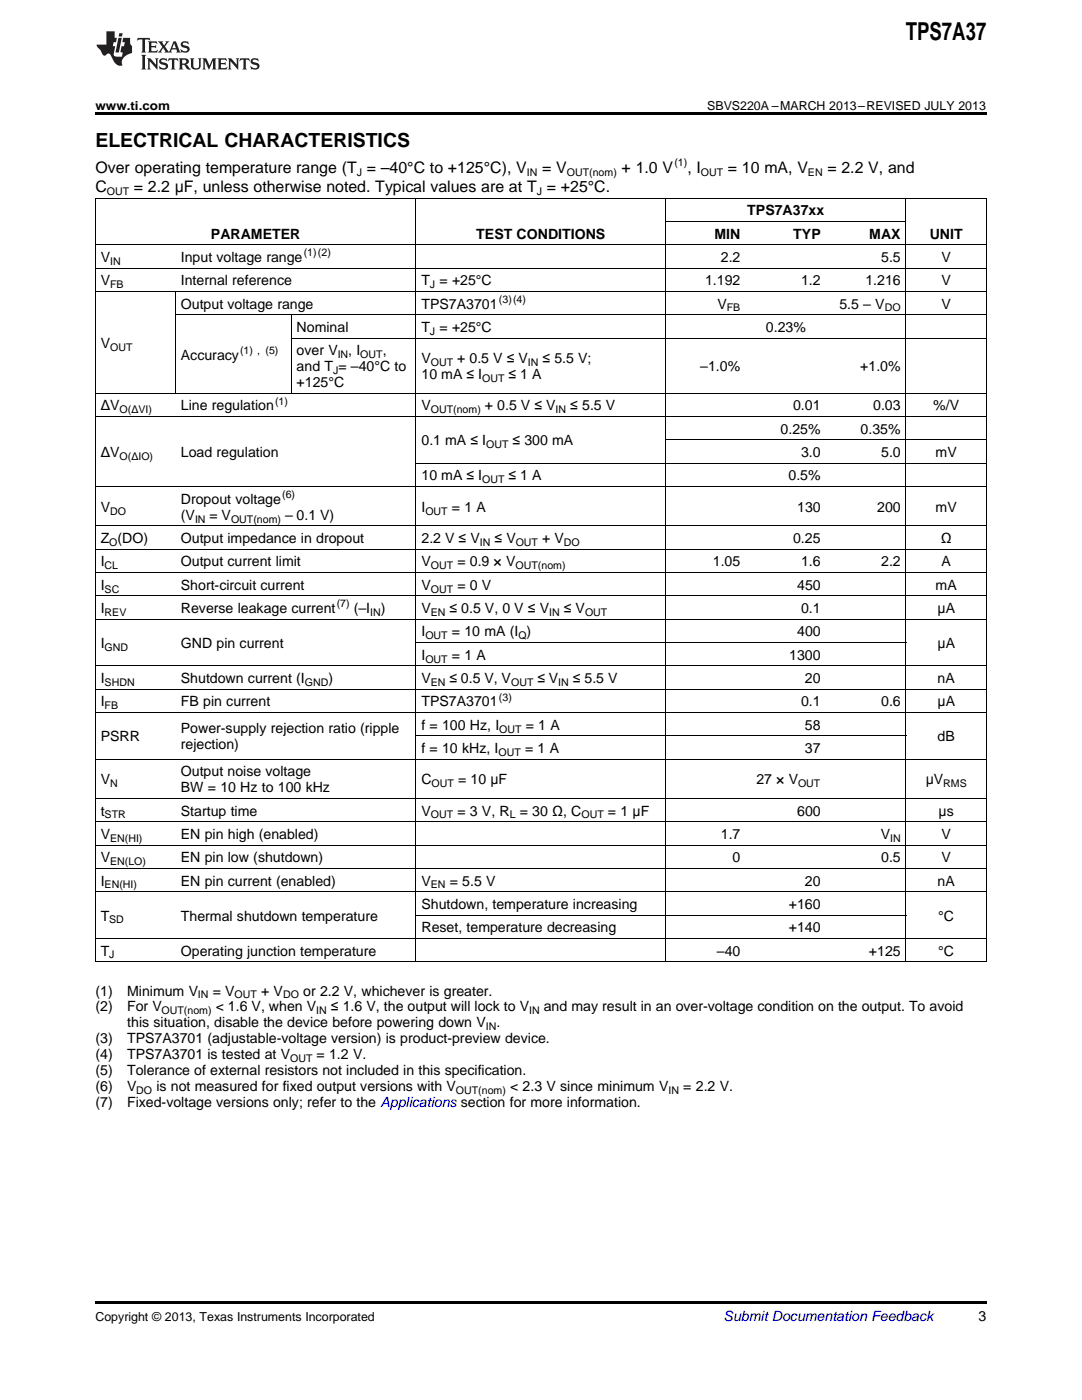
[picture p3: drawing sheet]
<svg xmlns="http://www.w3.org/2000/svg" width="216mm" height="279mm" viewBox="0 0 216 279" stroke-linecap="round" stroke-linejoin="round" font-family="sans-serif">
<defs><g id="words">
<text font-size="4.9" x="180.8" y="7.9">TPS7A37</text>
<text font-size="3.9" x="19" y="29.3">ELECTRICAL CHARACTERISTICS</text>
<g font-size="3.2">
<text x="19" y="34.4">Over operating temperature range (T = –40°C to +125°C), V</text>
<text x="108.2" y="34.4">= V</text>
<text x="124" y="34.4">+ 1.0 V</text>
<text x="137.1" y="34.4">, I</text>
<text x="145.2" y="34.4">= 10 mA, V</text>
<text x="165.1" y="34.4">= 2.2 V, and</text>
<text x="19" y="38.3">C</text>
<text x="26.7" y="38.3">= 2.2 μF, unless otherwise noted. Typical values are at T = +25°C.</text>
</g>
<g font-size="2.8">
<text x="42.1" y="47.6">PARAMETER</text>
<text x="95" y="47.6">TEST CONDITIONS</text>
<text x="142.6" y="47.6">MIN</text>
<text x="149.1" y="43">TPS7A37xx</text>
<text x="158.3" y="47.6">TYP</text>
<text x="173.5" y="47.6">MAX</text>
<text x="185.5" y="47.6">UNIT</text>
<text x="20.1" y="52.3">V</text>
<text x="36.1" y="52.3">Input voltage range</text>
<text x="143.8" y="52.3">2.2</text>
<text x="175.8" y="52.3">5.5</text>
<text x="187.9" y="52.3">V</text>
<text x="20.1" y="56.9">V</text>
<text x="36.1" y="56.9">Internal reference</text>
<text x="84.1" y="56.9">T = +25°C</text>
<text x="140.7" y="56.9">1.192</text>
<text x="159.8" y="56.9">1.2</text>
<text x="172.7" y="56.9">1.216</text>
<text x="187.9" y="56.9">V</text>
<text x="36.1" y="61.6">Output voltage range</text>
<text x="84.1" y="61.6">TPS7A3701</text>
<text x="143.2" y="61.6">V</text>
<text x="167.5" y="61.6">5.5 – V</text>
<text x="187.9" y="61.6">V</text>
<text x="20.1" y="69.4">V</text>
<text x="36.1" y="71.8">Accuracy</text>
<text x="59.2" y="66.3">Nominal</text>
<text x="59.2" y="70.9">over V</text>
<text x="69.5" y="70.9">, I</text>
<text x="76.4" y="70.9">,</text>
<text x="84.1" y="66.3">T = +25°C</text>
<text x="152.8" y="66.3">0.23%</text>
<text x="59.2" y="74.1">and T = –40°C to</text>
<text x="59.2" y="77.3">+125°C</text>
<text x="84.1" y="72.5">V</text>
<text x="84.1" y="75.7">10 mA ≤ I</text>
<text x="91.2" y="72.5">+ 0.5 V ≤ V</text>
<text x="101.5" y="75.7">≤ 1 A</text>
<text x="108.3" y="72.5">≤ 5.5 V;</text>
<text x="139.7" y="74.1">–1.0%</text>
<text x="171.7" y="74.1">+1.0%</text>
<text x="20.1" y="81.9">ΔV</text>
<text x="36.1" y="81.9">Line regulation</text>
<text x="84.1" y="81.9">V</text>
<text x="96.8" y="81.9">+ 0.5 V ≤ V</text>
<text x="113.8" y="81.9">≤ 5.5 V</text>
<text x="158.3" y="81.9">0.01</text>
<text x="174.2" y="81.9">0.03</text>
<text x="186.2" y="81.9">%/V</text>
<text x="84.1" y="88.9">0.1 mA ≤ I</text>
<text x="102.3" y="88.9">≤ 300 mA</text>
<text x="155.8" y="86.6">0.25%</text>
<text x="171.7" y="86.6">0.35%</text>
<text x="20.1" y="91.2">ΔV</text>
<text x="36.1" y="91.2">Load regulation</text>
<text x="84.1" y="95.9">10 mA ≤ I</text>
<text x="101.5" y="95.9">≤ 1 A</text>
<text x="157.3" y="95.9">0.5%</text>
<text x="159.8" y="91.2">3.0</text>
<text x="175.8" y="91.2">5.0</text>
<text x="186.7" y="91.2">mV</text>
<text x="36.1" y="100.5">Dropout voltage</text>
<text x="20.1" y="102.1">V</text>
<text x="36.1" y="103.7">(V</text>
<text x="41.8" y="103.7">= V</text>
<text x="56.9" y="103.7">– 0.1 V)</text>
<text x="84.1" y="102.1">I</text>
<text x="90.2" y="102.1">= 1 A</text>
<text x="159.1" y="102.1">130</text>
<text x="175" y="102.1">200</text>
<text x="186.7" y="102.1">mV</text>
<text x="20.1" y="108.4">Z (DO)</text>
<text x="20.1" y="113">I</text>
<text x="36.1" y="108.4">Output impedance in dropout</text>
<text x="36.1" y="113">Output current limit</text>
<text x="84.1" y="108.4">2.2 V ≤ V</text>
<text x="84.1" y="113">V</text>
<text x="91.3" y="113">= 0.9 × V</text>
<text x="98.7" y="108.4">≤ V</text>
<text x="108.2" y="108.4">+ V</text>
<text x="142.2" y="113">1.05</text>
<text x="158.3" y="108.4">0.25</text>
<text x="159.8" y="113">1.6</text>
<text x="175.8" y="113">2.2</text>
<text x="187.7" y="108.4">Ω</text>
<text x="187.9" y="113">A</text>
<text x="20.1" y="117.7">I</text>
<text x="36.1" y="117.7">Short-circuit current</text>
<text x="84.1" y="117.7">V</text>
<text x="91.3" y="117.7">= 0 V</text>
<text x="159.1" y="117.7">450</text>
<text x="186.7" y="117.7">mA</text>
<text x="20.1" y="122.3">I</text>
<text x="36.1" y="122.3">Reverse leakage current</text>
<text x="70.6" y="122.3">(–I</text>
<text x="76" y="122.3">)</text>
<text x="84.1" y="122.3">V</text>
<text x="89.7" y="122.3">≤ 0.5 V, 0 V ≤ V</text>
<text x="112.5" y="122.3">≤ V</text>
<text x="159.8" y="122.3">0.1</text>
<text x="187.1" y="122.3">μA</text>
<text x="20.1" y="129.3">I</text>
<text x="36.1" y="129.3">GND pin current</text>
<text x="84.1" y="127">I</text>
<text x="84.1" y="131.7">I</text>
<text x="90.2" y="127">= 10 mA (I )</text>
<text x="90.2" y="131.7">= 1 A</text>
<text x="157.5" y="131.7">1300</text>
<text x="159.1" y="127">400</text>
<text x="187.1" y="129.3">μA</text>
<text x="20.1" y="136.3">I</text>
<text x="36.1" y="136.3">Shutdown current (I</text>
<text x="65.5" y="136.3">)</text>
<text x="84.1" y="136.3">V</text>
<text x="89.7" y="136.3">≤ 0.5 V, V</text>
<text x="107.2" y="136.3">≤ V</text>
<text x="114.3" y="136.3">≤ 5.5 V</text>
<text x="160.6" y="136.3">20</text>
<text x="187.1" y="136.3">nA</text>
<text x="20.1" y="141">I</text>
<text x="36.1" y="141">FB pin current</text>
<text x="84.1" y="141">TPS7A3701</text>
<text x="159.8" y="141">0.1</text>
<text x="175.8" y="141">0.6</text>
<text x="187.1" y="141">μA</text>
<text x="20.1" y="148">PSRR</text>
<text x="36.1" y="146.4">Power-supply rejection ratio (ripple</text>
<text x="36.1" y="149.5">rejection)</text>
<text x="84.1" y="145.6">f = 100 Hz, I</text>
<text x="104.9" y="145.6">= 1 A</text>
<text x="160.6" y="145.6">58</text>
<text x="187.1" y="148">dB</text>
<text x="36.1" y="154.9">Output noise voltage</text>
<text x="84.1" y="150.3">f = 10 kHz, I</text>
<text x="104.8" y="150.3">= 1 A</text>
<text x="160.6" y="150.3">37</text>
<text x="20.1" y="156.5">V</text>
<text x="36.1" y="158.1">BW = 10 Hz to 100 kHz</text>
<text x="84.1" y="156.5">C</text>
<text x="91.4" y="156.5">= 10 μF</text>
<text x="150.9" y="156.5">27 × V</text>
<text x="184.7" y="156.5">μV</text>
<text x="20.1" y="162.8">t</text>
<text x="20.1" y="167.4">V</text>
<text x="36.1" y="162.8">Startup time</text>
<text x="36.1" y="167.4">EN pin high (enabled)</text>
<text x="84.1" y="162.8">V</text>
<text x="91.3" y="162.8">= 3 V, R</text>
<text x="103.7" y="162.8">= 30 Ω, C</text>
<text x="121.3" y="162.8">= 1 μF</text>
<text x="143.8" y="167.4">1.7</text>
<text x="159.1" y="162.8">600</text>
<text x="175.8" y="167.4">V</text>
<text x="187.3" y="162.8">μs</text>
<text x="187.9" y="167.4">V</text>
<text x="20.1" y="172.1">V</text>
<text x="36.1" y="172.1">EN pin low (shutdown)</text>
<text x="146.2" y="172.1">0</text>
<text x="175.8" y="172.1">0.5</text>
<text x="187.9" y="172.1">V</text>
<text x="20.1" y="176.7">I</text>
<text x="36.1" y="176.7">EN pin current (enabled)</text>
<text x="84.1" y="176.7">V</text>
<text x="89.7" y="176.7">= 5.5 V</text>
<text x="160.6" y="176.7">20</text>
<text x="187.1" y="176.7">nA</text>
<text x="20.1" y="183.7">T</text>
<text x="36.1" y="183.7">Thermal shutdown temperature</text>
<text x="84.1" y="181.4">Shutdown, temperature increasing</text>
<text x="157.4" y="181.4">+160</text>
<text x="187.2" y="183.7">°C</text>
<text x="20.1" y="190.7">T</text>
<text x="36.1" y="190.7">Operating junction temperature</text>
<text x="84.1" y="186.1">Reset, temperature decreasing</text>
<text x="143.1" y="190.7">–40</text>
<text x="157.4" y="186.1">+140</text>
<text x="173.4" y="190.7">+125</text>
<text x="187.2" y="190.7">°C</text>
<text x="19" y="198.7">(1)</text>
<text x="19" y="201.9">(2)</text>
<text x="25.4" y="198.7">Minimum V</text>
<text x="25.4" y="201.9">For V</text>
<text x="42.4" y="198.7">= V</text>
<text x="43" y="201.9">&lt; 1.6 V, when V</text>
<text x="52.1" y="198.7">+ V</text>
<text x="60.5" y="198.7">or 2.2 V, whichever is greater.</text>
<text x="66" y="201.9">≤ 1.6 V, the output will lock to V</text>
<text x="108.5" y="201.9">and may result in an over-voltage condition on the output. To avoid</text>
<text x="19" y="208.2">(3)</text>
<text x="25.4" y="208.2">TPS7A3701 (adjustable-voltage version) is product-preview device.</text>
<text x="25.4" y="205">this situation, disable the device before powering down V</text>
<text x="99.1" y="205">.</text>
<text x="19" y="211.4">(4)</text>
<text x="19" y="214.6">(5)</text>
<text x="25.4" y="211.4">TPS7A3701 is tested at V</text>
<text x="25.4" y="214.6">Tolerance of external resistors not included in this specification.</text>
<text x="63.2" y="211.4">= 1.2 V.</text>
<text x="19" y="217.7">(6)</text>
<text x="19" y="220.9">(7)</text>
<text x="25.4" y="217.7">V</text>
<text x="25.4" y="220.9">Fixed-voltage versions only; refer to the Applications section for more information.</text>
<text x="31.2" y="217.7">is not measured for fixed output versions with V</text>
<text x="101.8" y="217.7">&lt; 2.3 V since minimum V</text>
<text x="136.3" y="217.7">= 2.2 V.</text>
<text x="195.3" y="263.6">3</text>
</g>
<text font-size="2.8" fill="#0000c8" x="144.4" y="263.6">Submit Documentation Feedback</text>
<g font-size="2.5">
<text x="19" y="21.9">www.ti.com</text>
<text x="141.1" y="21.9">SBVS220A –MARCH 2013–REVISED JULY 2013</text>
<text x="19" y="263.6">Copyright © 2013, Texas Instruments Incorporated</text>
</g>
<g font-size="2.1">
<text x="71.2" y="35.1">J</text>
<text x="105.1" y="35.1">IN</text>
<text x="113.1" y="35.1">OUT(nom)</text>
<text x="134.6" y="33.2">(1)</text>
<text x="139.8" y="35.1">OUT</text>
<text x="161.2" y="35.1">EN</text>
<text x="21.3" y="38.9">OUT</text>
<text x="107.1" y="38.9">J</text>
<text x="22" y="52.8">IN</text>
<text x="60.6" y="51.2">(1)(2)</text>
<text x="22" y="57.5">FB</text>
<text x="85.8" y="57.5">J</text>
<text x="99.6" y="60.5">(3)(4)</text>
<text x="145" y="62.2">FB</text>
<text x="176.5" y="62.2">DO</text>
<text x="22" y="70">OUT</text>
<text x="47.9" y="70.6">(1) , (5)</text>
<text x="67.4" y="71.5">IN</text>
<text x="71.9" y="71.5">OUT</text>
<text x="85.8" y="66.8">J</text>
<text x="66.5" y="74.6">J</text>
<text x="86" y="73.1">OUT</text>
<text x="96.2" y="76.2">OUT</text>
<text x="105.3" y="73.1">IN</text>
<text x="23.8" y="82.5">O(ΔVI)</text>
<text x="54.9" y="80.8">(1)</text>
<text x="86" y="82.5">OUT(nom)</text>
<text x="110.9" y="82.5">IN</text>
<text x="97" y="89.5">OUT</text>
<text x="23.8" y="91.8">O(ΔIO)</text>
<text x="56.3" y="99.4">(6)</text>
<text x="96.2" y="96.4">OUT</text>
<text x="22" y="102.7">DO</text>
<text x="38.9" y="104.3">IN</text>
<text x="46.1" y="104.3">OUT(nom)</text>
<text x="84.9" y="102.7">OUT</text>
<text x="20.9" y="113.6">CL</text>
<text x="21.8" y="108.9">O</text>
<text x="86" y="113.6">OUT</text>
<text x="95.7" y="108.9">IN</text>
<text x="102.9" y="113.6">OUT(nom)</text>
<text x="102.9" y="108.9">OUT</text>
<text x="112.5" y="108.9">DO</text>
<text x="20.9" y="118.3">SC</text>
<text x="86" y="118.3">OUT</text>
<text x="20.9" y="122.9">REV</text>
<text x="67.2" y="121.2">(7)</text>
<text x="73.9" y="122.9">IN</text>
<text x="86" y="122.9">EN</text>
<text x="109.6" y="122.9">IN</text>
<text x="116.7" y="122.9">OUT</text>
<text x="20.9" y="129.9">GND</text>
<text x="84.9" y="127.6">OUT</text>
<text x="103.4" y="127.6">Q</text>
<text x="20.9" y="136.9">SHDN</text>
<text x="60.8" y="136.9">GND</text>
<text x="84.9" y="132.2">OUT</text>
<text x="86" y="136.9">EN</text>
<text x="102" y="136.9">OUT</text>
<text x="111.4" y="136.9">IN</text>
<text x="20.9" y="141.5">FB</text>
<text x="99.6" y="139.8">(3)</text>
<text x="99.6" y="146.2">OUT</text>
<text x="99.5" y="150.8">OUT</text>
<text x="22" y="157.1">N</text>
<text x="86.1" y="157.1">OUT</text>
<text x="159.2" y="157.1">OUT</text>
<text x="188.2" y="157.1">RMS</text>
<text x="20.9" y="163.3">STR</text>
<text x="22" y="168">EN(HI)</text>
<text x="86" y="163.3">OUT</text>
<text x="101.7" y="163.3">L</text>
<text x="116" y="163.3">OUT</text>
<text x="177.6" y="168">IN</text>
<text x="22" y="172.6">EN(LO)</text>
<text x="20.9" y="177.3">EN(HI)</text>
<text x="86" y="177.3">EN</text>
<text x="21.8" y="184.3">SD</text>
<text x="21.8" y="191.3">J</text>
<text x="32.2" y="202.4">OUT(nom)</text>
<text x="39.5" y="199.2">IN</text>
<text x="46.8" y="199.2">OUT</text>
<text x="56.5" y="199.2">DO</text>
<text x="63.1" y="202.4">IN</text>
<text x="105.6" y="202.4">IN</text>
<text x="96.9" y="205.6">IN</text>
<text x="57.9" y="211.9">OUT</text>
<text x="27.2" y="218.3">DO</text>
<text x="91" y="218.3">OUT(nom)</text>
<text x="133.4" y="218.3">IN</text>
</g>
</g></defs>
<path d="M19 22.5h177.8v.5h-177.8zM19 259.7h177.8v.5h-177.8z" fill="#000"/>
<g fill="none" stroke="#000" stroke-width=".2">
<path d="M19 39.5h177.8M19.1 39.6v152.4M83 39.6v152.4M132.8 39.6v152.4M180.8 39.6v152.4M196.8 39.6v152.4M19 58.2h177.8M19 53.5h177.8M19 48.8h177.8M35 58.2v20.3M132.8 44.2h48M19 78.5h177.8"/>
<path d="M35 62.8h161.8M58.1 62.9v15.6M58.1 67.5h138.7M19 97.1h177.8M19 83.1h177.8M83 92.4h113.8M132.8 87.8h64M19 118.9h177.8M19 114.2h177.8M19 109.6h177.8M19 104.9h177.8M19 137.5h177.8"/>
<path d="M19 132.9h177.8M19 123.6h177.8M83 128.2h97.8M19 159.3h177.8M19 151.5h177.8M19 142.2h177.8M83 146.8h97.8M19 178h177.8M19 173.3h177.8M19 168.6h177.8M19 164h177.8M19 191.9h177.8"/>
<path d="M19 187.3h177.8M83 182.6h97.8"/>
</g>
<g fill="#231f20">
<path d="M27.5 7.6l-.1 .5 .4-.2h.6v.1v2.1l-.2 .4h1l-.3-.4v-2.1l.1-.1h.5l.5 .2-.2-.5zM29.5 8.3l.2 .3v1.5l-.2 .4h1.8l.2-.6a1.04 1.04 0 0 1-1.3 .2v-.7h.6l.3 .2v-.6l-.3 .2h-.6v-.6l.8-.1 .4 .3-.2-.5zM31.5 8.3l.9 1.1-.9 1.1h.8l-.2-.2 .5-.7 .4 .7-.2 .2h1.5l-.1-.2 .1-.4h.9l.1 .4-.2 .2h1l-.3-.3-.7-1.9h-.5l-.9 2-.8-1 .9-1h-.8l.1 .3-.3 .5-.4-.6 .2-.2zM34.7 8.6l.4 1h-.7zM36.3 8.4a.63 .63 0 0 0-.2 .7 .63 .63 0 0 0 .6 .4l.6 .2 .1 .2a.75 .75 0 0 1-.7 .4 .75 .75 0 0 1-.6-.5l.1 .7 .1-.1a1.11 1.11 0 0 0 1.5-.6 1.13 1.13 0 0 0-1.2-.8l-.1-.4a1.04 1.04 0 0 1 1.2 .2l-.2-.5-.1 .1-.5-.2zM28.2 10.9l.2 .4v2.2l-.2 .4h1l-.3-.4v-2.2l.3-.4zM29.3 11.6l.3 .4v1.5l-.3 .4h.8l-.2-.4v-1.3l1.5 1.7v-1.9l.2-.4h-.7l.2 .4v.9l-1.1-1.3zM32 11.8a.62 .62 0 0 0-.2 .7 .62 .62 0 0 0 .6 .4l.6 .1 .1 .3a.76 .76 0 0 1-.7 .3 .76 .76 0 0 1-.6-.4l.1 .7 .1-.1a1.11 1.11 0 0 0 1.5-.6 1.13 1.13 0 0 0-1.2-.8l-.1-.4a1.04 1.04 0 0 1 1.2 .2l-.2-.6-.1 .1-.5-.1zM33.7 11.6l-.2 .6a.61 .61 0 0 1 .8-.3v1.6l-.2 .4h.9l-.2-.4v-1.6a.63 .63 0 0 1 .8 .3l-.2-.6zM35.6 11.6l.3 .4v1.5l-.3 .4h1l-.2-.2v-.8l.5 .2a.76 .76 0 0 0 1.2 .7l-1-1a.58 .58 0 0 0 .6-.5 .58 .58 0 0 0-.5-.6zM36.4 11.9h.1a.45 .45 0 0 1 .5 .1 .45 .45 0 0 1 .1 .5l-.7 .2zM37.9 11.6l.2 .2a2.17 2.17 0 0 0 .3 1.9 .99 .99 0 0 0 1.6-.6v-1.1l.2-.4h-.7l.2 .2a1.92 1.92 0 0 1-.2 1.8 .6 .6 0 0 1-.9-.5v-1.1l.2-.4zM40.4 11.6l.2 .4v1.5l-.2 .4h.7l-.2-.4v-1.4l.8 1.8 .8-1.8v1.4l-.2 .4h.9l-.2-.4v-1.5l.2-.4h-.8l-.6 1.5-.6-1.5zM43.4 11.6l.2 .4v1.5l-.2 .4h1.8l.2-.6a1.04 1.04 0 0 1-1.3 .1v-.6h.5l.4 .2v-.6l-.4 .2h-.5v-.7h.8l.3 .3-.1-.6zM45.5 11.6l.2 .4v1.5l-.2 .4h.7l-.2-.4v-1.3l1.5 1.7v-1.9l.2-.4h-.7l.2 .4v.9l-1.1-1.3zM47.9 11.6l-.1 .6a.61 .61 0 0 1 .8-.3v1.6l-.3 .4h1l-.3-.4 .1-1.6a.63 .63 0 0 1 .7 .3l-.1-.6zM50.2 11.8a.62 .62 0 0 0-.2 .7 .62 .62 0 0 0 .6 .4l.6 .1 .2 .3a.76 .76 0 0 1-.8 .3 .76 .76 0 0 1-.6-.4l.1 .7 .2-.1a1.11 1.11 0 0 0 1.5-.6 1.13 1.13 0 0 0-1.3-.8l-.1-.4a1.04 1.04 0 0 1 1.2 .2l-.1-.6-.2 .1-.5-.1z"/>
<path d="M21.2 6.3v2.6h-1.9l.1 .4 .7 .9a.91 .91 0 0 0 1 .8 .56 .56 0 0 1 .5-.3 .56 .56 0 0 1 .5 .3l.4 .8a1.53 1.53 0 0 0 1.9 1.2 1.54 1.54 0 0 1 1-2.1l.9-.3v-1.4a1.52 1.52 0 0 1-.3-1.6h-1.4l-.2 .8h.5l-.2 .8h-.4l-.2 1v.2l.4 .1-.2 .8a1.93 1.93 0 0 1-1.6-.3l.3-1.8h-.5l.2-.8h.4l.2-.8h-.4v-1.3zM23.6 7.6l-.6 2.9h.7l.6-2.9zM23.8 6.6l-.1 .7h.6l.2-.7z"/>
</g>
<use href="#words"/>
</svg>
